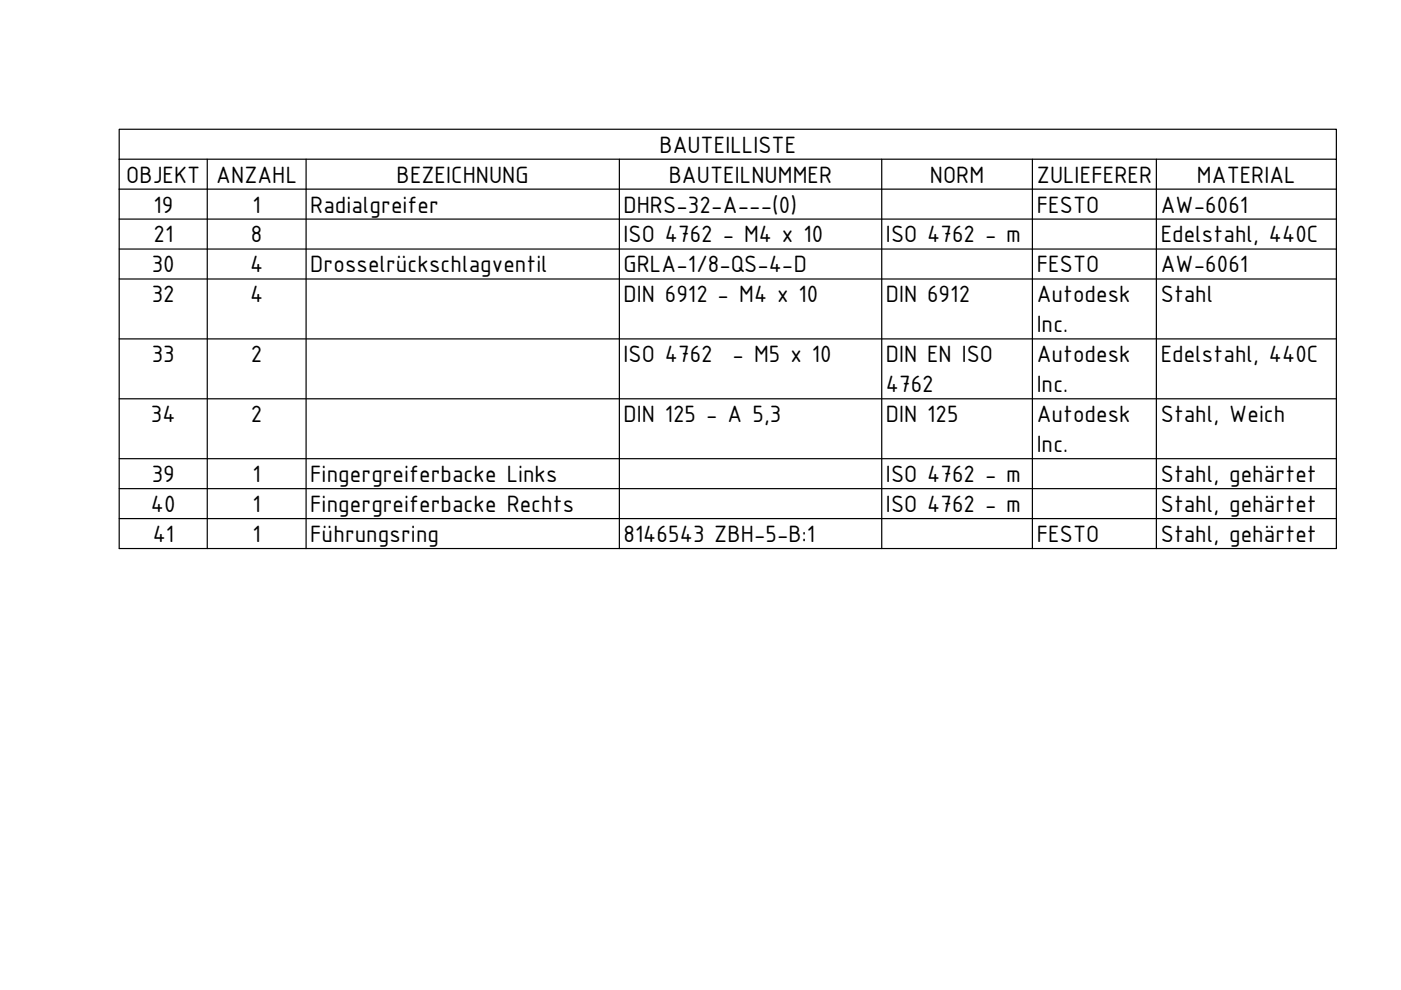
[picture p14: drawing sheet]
<svg xmlns="http://www.w3.org/2000/svg" width="297mm" height="210mm" viewBox="0 0 297 210" stroke-linecap="round" stroke-linejoin="round" font-family="sans-serif">
<defs><g id="words">
<g font-size="5.4">
<text x="139.8" y="32.4">BAUTEILLISTE</text>
<text x="26.7" y="38.7">OBJEKT</text>
<text x="45.8" y="38.7">ANZAHL</text>
<text x="84.1" y="38.7">BEZEICHNUNG</text>
<text x="141.8" y="38.7">BAUTEILNUMMER</text>
<text x="197.2" y="38.7">NORM</text>
<text x="219.8" y="38.7">ZULIEFERER</text>
<text x="253.7" y="38.7">MATERIAL</text>
<text x="32.5" y="45.1">19</text>
<text x="53.5" y="45.1">1</text>
<text x="65.8" y="45.1">Radialgreifer</text>
<text x="132.2" y="45.2">DHRS-32-A---(0)</text>
<text x="219.8" y="45.1">FESTO</text>
<text x="246.1" y="45.1">AW-6061</text>
<text x="32.5" y="51.4">21</text>
<text x="53.2" y="51.4">8</text>
<text x="132.2" y="51.4">ISO 4762 - M4 x 10</text>
<text x="187.8" y="51.4">ISO 4762 - m</text>
<text x="246.1" y="51.4">Edelstahl, 440C</text>
<text x="32.2" y="57.8">30</text>
<text x="53" y="57.8">4</text>
<text x="65.8" y="57.8">Drosselrückschlagventil</text>
<text x="132.2" y="57.8">GRLA-1/8-QS-4-D</text>
<text x="219.8" y="57.8">FESTO</text>
<text x="246.1" y="57.8">AW-6061</text>
<text x="32.2" y="64">32</text>
<text x="53" y="64">4</text>
<text x="132.2" y="64">DIN 6912 - M4 x 10</text>
<text x="187.8" y="64">DIN 6912</text>
<text x="219.8" y="64">Autodesk</text>
<text x="246.1" y="64">Stahl</text>
<text x="219.8" y="70.4">Inc.</text>
<text x="32.2" y="76.7">33</text>
<text x="53.2" y="76.7">2</text>
<text x="132.2" y="76.7">ISO 4762</text>
<text x="155.3" y="76.7">- M5 x 10</text>
<text x="187.8" y="76.7">DIN EN ISO</text>
<text x="219.8" y="76.7">Autodesk</text>
<text x="246.1" y="76.7">Edelstahl, 440C</text>
<text x="187.8" y="83.1">4762</text>
<text x="219.8" y="83.1">Inc.</text>
<text x="32" y="89.4">34</text>
<text x="53.2" y="89.4">2</text>
<text x="132.2" y="89.4">DIN 125 - A 5,3</text>
<text x="187.8" y="89.4">DIN 125</text>
<text x="219.8" y="89.4">Autodesk</text>
<text x="246.1" y="89.4">Stahl, Weich</text>
<text x="219.8" y="95.8">Inc.</text>
<text x="32.2" y="102.1">39</text>
<text x="53.5" y="102.1">1</text>
<text x="65.8" y="102.1">Fingergreiferbacke Links</text>
<text x="187.8" y="102.1">ISO 4762 - m</text>
<text x="246.1" y="102.1">Stahl, gehärtet</text>
<text x="32" y="108.5">40</text>
<text x="53.5" y="108.5">1</text>
<text x="65.8" y="108.5">Fingergreiferbacke Rechts</text>
<text x="187.8" y="108.5">ISO 4762 - m</text>
<text x="246.1" y="108.5">Stahl, gehärtet</text>
<text x="32.4" y="114.8">41</text>
<text x="53.5" y="114.8">1</text>
<text x="65.8" y="114.8">Führungsring</text>
<text x="132.2" y="114.8">8146543 ZBH-5-B:1</text>
<text x="219.8" y="114.8">FESTO</text>
<text x="246.1" y="114.8">Stahl, gehärtet</text>
</g>
</g></defs>
<!-- layer: Symbol (ISO) -->
<g fill="none" stroke="#000" stroke-width=".25">
<path d="M25.3 33.8v-6.4h258v6.4M25.3 33.8h258v6.3M25.3 33.8v82.5h258v-76.2M43.9 33.8v82.5M64.9 33.8v82.5M131.3 33.8v82.5M186.9 33.8v82.5M218.9 33.8v82.5M245.2 33.8v82.5M25.3 40.1h258M25.3 46.5h258M25.3 52.8h258"/>
<path d="M25.3 59.2h258M25.3 71.9h258M25.3 84.6h258M25.3 97.3h258M25.3 103.6h258M25.3 110h258"/>
</g>
<use href="#words"/>
</svg>
